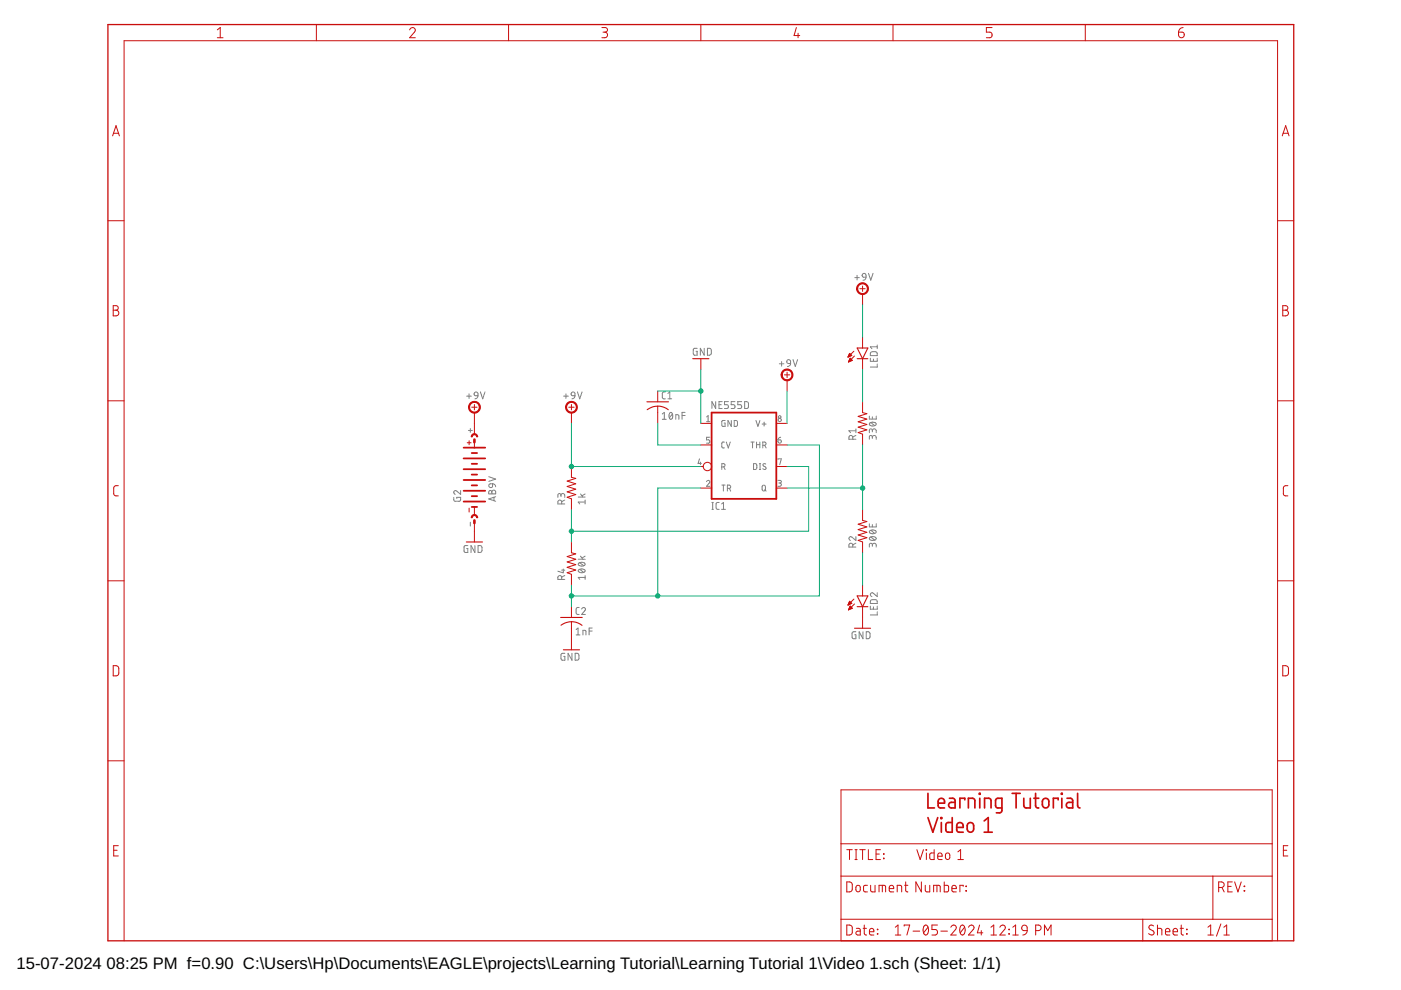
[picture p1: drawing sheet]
<svg xmlns="http://www.w3.org/2000/svg" width="297mm" height="210mm" viewBox="0 0 297 210" stroke-linecap="round" stroke-linejoin="round" font-family="sans-serif">
<defs><g id="words">
<g font-size="3.5">
<text x="3.5" y="205.4">15-07-2024</text>
<text x="22.6" y="205.4">08:25 PM f=0.90 C:\Users\Hp\Documents\EAGLE\projects\Learning Tutorial\Learning Tutorial 1\Video 1.sch (Sheet: 1/1)</text>
</g>
</g></defs>
<g fill="none" stroke="#808080" stroke-width=".21">
<path d="M181.2 58.9h1M181.7 58.4v1M182.9 58.1l.3-.1 .3 .1 .1 .7-.7-.1-.1-.3zM183.6 58.8l-.3 .5-.3 .1M184.1 58l.5 1.4 .5-1.4M147.8 73.9h-.6l-.2 .1v1l.2 .3h.6v-.8h-.2M149.3 73.9v1.4l-.8-1.4v1.4M150 73.9h.6l.2 .2v.8l-.2 .4h-.6zM165.2 77.1h1M165.7 76.6v1M166.9 76.4l.3-.2 .3 .2 .1 .7-.7-.1zM167.6 77.1l-.1 .3-.5 .3"/>
<path d="M168.1 76.2l.5 1.5 .5-1.5M184.5 75.9v.7h1.5v-.7M184.7 74.7l1.1-.1 .2 .2v.6h-1.5zM185.2 76.1v.5M186 77.2v.6h-1.5M186 73.1v.8M186 73.5h-1.5l.4 .4M99 84h.9M99.3 91.3h.8M99.4 83.5v1M99.7 90.8v.9M100.6 83.2l.3-.1 .3 .1 .1 .7-.7-.1-.1-.3z"/>
<path d="M101.3 83.9l-.1 .4-.5 .3M101.9 83.1l.4 1.5 .5-1.5M119.5 84h1M120 83.5v1M121.2 83.2l.3-.1 .3 .1 .1 .7-.7-.1-.1-.3zM121.9 83.9l-.1 .4-.5 .3M122.4 83.1l.5 1.5 .5-1.5M140.4 87.8l.4-.4v1.5M140.4 88.9h.8M141.1 83.1h-.5l-.2 .3 .1 1 .1 .1 .5 .1M141.6 84.6h.8M141.6 83.4l.4-.3v1.5"/>
<path d="M142 87.5h.1a.77 .77 0 0 1 .6 .6 .77 .77 0 0 1-.5 .8 .88 .88 0 0 1-.2-1.4zM142.6 87.8l-.7 .8M143.3 88.9v-1l.6 .2v.8M144.6 88.1h.6M145.2 87.4h-.6v1.5M148.3 97.3l-.3 1h.7M148.5 98v.5M149.8 88.4l.3-.3v1.3M149.8 89.4h.7M150.5 92.7h-.7v.6h.4a.36 .36 0 0 1 .3 .3 .36 .36 0 0 1-.3 .4h-.4M151.7 85.2v1.4l-.8-1.4v1.4M152.4 85.8h.5"/>
<path d="M153 99l.6-.2v-.4l-.6-.1v1.2M153.1 85.2h-.7v1.4h.7M153.5 99l.2 .5M153.6 93.7h-.4l-.2 .3 .1 .8 .5 .2M153.7 89.2l-.6 .1-.1 .8 .2 .3h.5v-.7h-.2M154 93.7l.4 1.3 .4-1.3M154.4 85.2h-.8v.6h.5a.41 .41 0 0 1 .3 .4 .41 .41 0 0 1-.3 .4h-.5M155 89.2v1.2l-.7-1.2v1.2M155.7 89.2h.4l.2 .2v.8l-.2 .2h-.4zM155.8 85.2h-.8v.6h.5a.41 .41 0 0 1 .3 .4 .41 .41 0 0 1-.3 .4h-.5M157.2 85.2h-.8v.6h.5a.41 .41 0 0 1 .4 .4 .41 .41 0 0 1-.4 .4h-.5M157.9 85.2h.5l.3 .2v1l-.3 .2h-.5z"/>
<path d="M159.2 93.7h.7M159.6 93.7v1.3M159.8 98.3h.4l.2 .2 .1 .7-.3 .3h-.4zM160.3 89.2l.4 1.2 .4-1.2M160.4 93.7v1.3M160.4 94.3h.7M161 98.3h.3M161 99.5h.3M161.1 93.7v1.3M161.1 98.3v1.2M161.6 89.9h.8M161.7 94.4l.6-.1v-.4l-.6-.2v1.3"/>
<path d="M162 89.5v.8M162.1 94.4l.3 .6M162.3 98.4l-.4-.1-.1 .3 .5 .4a.34 .34 0 0 1-.1 .6 .34 .34 0 0 1-.5-.2M165 93.3h.4a.36 .36 0 0 1 .3 .4 .36 .36 0 0 1-.4 .3 .36 .36 0 0 1-.3-.4zM165 97.4v-.1h.7l-.4 1.2M165.5 92.7l-.3 .1-.2 .5M180.8 93.1v-.4a.41 .41 0 0 0-.4-.4 .41 .41 0 0 0-.4 .4v.4h1.5M181.5 90.9v.8M181.5 92.3l-.7 .3M181.5 91.3h-1.5l.3 .4M184.3 88.2v.7h1.5v-.7M184.4 89.7a.79 .79 0 0 1 1.3 .3 .78 .78 0 0 1-.7 .4 .78 .78 0 0 1-.7-.6z"/>
<path d="M184.6 89.6l.8 .6M185 92.7a.41 .41 0 0 1 .4-.4 .41 .41 0 0 1 .4 .4v.4M185 93l-.1-.5-.3-.2-.3 .2v.6M185 91.3a.41 .41 0 0 1 .4-.4 .41 .41 0 0 1 .4 .4v.4M185 91.6l-.1-.5-.3-.2-.3 .2v.6M185 88.4v.5M96.2 105.5v.6l.2 .2h.9l.3-.2 .1-.6h-.8v.2M97.7 104v.8l-.8-.7a.4 .4 0 0 0-.7 .1 .4 .4 0 0 0 .3 .6M99.2 115.7h-.6l-.2 .2v.9l.2 .3h.6v-.8h-.3M99.7 110.7v.8M100.7 115.7v1.4l-.8-1.4v1.4M101.4 115.7h.5l.3 .2v.8l-.3 .4h-.5z"/>
<path d="M103.6 101.1l1.5 .5-1.5 .5M103.8 104.1l.2-.1 .3 .3a.4 .4 0 0 1 .4-.4 .4 .4 0 0 1 .4 .4v.4h-1.5zM103.8 102.7l.6-.1v.5a.41 .41 0 0 1-.6 .2 .41 .41 0 0 1 0-.6zM104.3 104.3v.4M104.4 102.6l.6 .2 .1 .4M104.7 105.4v.8M105.1 105.3l-1.5 .5 1.5 .5M118.9 105.1a.4 .4 0 0 1 .4-.5 .4 .4 0 0 1 .4 .5v.4M118.9 105.3v-.5l-.4-.2-.2 .2v.7M119.1 106.8v-.4a.4 .4 0 0 0-.4-.4 .4 .4 0 0 0-.4 .4v.4h1.4M119.7 106l-.6 .4M122.6 105.4h1.5"/>
<path d="M122.6 118.6h1.5M122.7 119.4a.91 .91 0 0 1 1.4 .2 .79 .79 0 0 1-.8 .4 .79 .79 0 0 1-.7-.5zM122.9 119.3l.8 .7M123.1 104.7l.5 .7M123.1 117.9l.5 .7M124.1 106.4h-1.5l.3 .4M124.1 106v.8M124.1 104.7l-.7 .4M124.1 117.9l-.7 .4M149.8 102.1a.34 .34 0 0 1 .5-.2 .34 .34 0 0 1 .1 .5l-.6 .7h.7M150.9 108h.4M150.9 106.5h.4"/>
<path d="M151.1 106.5v1.5M152.5 106.5l-.5 .1-.2 .2v1l.2 .2h.5M153 106.8l.4-.3v1.5M153 108h.8M153 102.8h.7M153.4 102.8v1.3M154.2 103.5l.7-.1v-.4l-.7-.2v1.3M154.6 103.5l.3 .6M161.7 102.9h.5l.1 .3-.1 .7-.2 .2-.4-.2zM162.1 103.8l.3 .3M165 101.9h.5l.2 .2-.2 .3h-.4M165.3 102.4l.4 .3-.1 .3-.6 .1"/>
<path d="M180.8 116v-.4a.41 .41 0 0 0-.4-.4 .41 .41 0 0 0-.4 .4v.4h1.5M181.5 113.8v.8l-.9-.7a.4 .4 0 0 0-.6 .1 .4 .4 0 0 0 .3 .6M181.5 115.2l-.7 .3M184.3 111.1v.6h1.5v-.6M184.4 114a.79 .79 0 0 1 1.3 .3 .92 .92 0 0 1-1.4-.1zM184.4 112.5a.93 .93 0 0 1 1.4 .3 .86 .86 0 0 1-1.5 0zM184.6 113.9l.8 .6M184.6 112.4l.8 .7M185 115.6a.41 .41 0 0 1 .4-.4 .41 .41 0 0 1 .4 .4v.4M185 115.8l-.1-.4-.3-.2-.3 .2v.6M185 111.2v.5M119.1 122.9v-.5a.4 .4 0 0 0-.4-.4 .4 .4 0 0 0-.4 .4v.5h1.4"/>
<path d="M119.1 120.9h.6M119.4 120.6v.9l-1.1-.4M119.7 122l-.6 .4M119.8 138.5h-.5l-.3 .2-.1 1 .2 .3h.7v-.8h-.3M121.3 138.5v1.5l-.9-1.5v1.5M121.9 138.5l.6 .1 .2 .2v.9l-.2 .3h-.6zM122.2 133.5l.4-.3v1.4M122.2 134.6h.8M122.6 120.9a.81 .81 0 0 1 .8-.3 .81 .81 0 0 1 .6 .6 .81 .81 0 0 1-.8 .3 .81 .81 0 0 1-.6-.6zM122.8 128.8h-.5l-.1 .3v1l.6 .2M122.9 120.7l.8 .6M123.3 129.1a.4 .4 0 0 1 .6-.3 .4 .4 0 0 1 .1 .7l-.7 .8h.8"/>
<path d="M123.6 134.6v-1l.6 .2v.8M124.1 122v.9M124.1 122.4h-1.5l.3 .5M124.9 133.8h.7M125.6 133.2h-.7v1.4M181.5 133.9h-.5l-.3 .3v.9l.1 .3h.7v-.8h-.3M183 133.9v1.5l-.8-1.5v1.5M183.7 133.9l.5 .1 .2 .2 .1 .8-.3 .4h-.5zM184.5 128.5v.7h1.5v-.7M184.7 127.3l1.1-.1 .2 .2v.6h-1.5zM185.2 128.7v.5M186 125.7v.8l-.8-.7a.39 .39 0 0 0-.6 .1 .39 .39 0 0 0 .3 .6"/>
<path d="M186 129.7v.7h-1.5"/>
<circle cx="165.3" cy="88.4" r=".28"/>
<circle cx="165.3" cy="89" r=".35"/>
</g>
<g fill="none" stroke="#c90d0c" stroke-width=".36">
<path d="M196.7 168.2v3.1h1.4M196.7 173.4l1.1 3 1-3M198.9 170.3h1.4a.71 .71 0 0 0-.5-1 .71 .71 0 0 0-.9 .6l.1 1.2 .2 .2h1.1M199.5 173.4h.2v.1h-.2zM199.6 174.4v2M201.3 169.2l.8 .1 .4 .3v1.7h-.8a.59 .59 0 0 1-.6-.6 .59 .59 0 0 1 .6-.6h.8M201.9 173.4v3h-1.2l-.2-.5 .1-1.3 .3-.2h1M202.8 175.4h1.4a.72 .72 0 0 0-.5-1 .72 .72 0 0 0-.9 .7l.1 1 .2 .3h1.1M204.6 169.6v-.4h-1.1v2.1M205.2 174.7a.7 .7 0 0 1 .8-.3 .7 .7 0 0 1 .4 .7 1.21 1.21 0 0 1-.2 1.2l-.7 .1-.3-.2-.1-.4zM205.3 171.3v-2.1l1 .1 .3 .2 .1 1.8M207.6 168.2h.2v.2h-.2z"/>
<path d="M207.7 169.2v2.1M208.7 176.4h1.7M208.7 174.1l.8-.7v3M208.7 171.3v-2.1l1.1 .1 .2 .2 .1 1.8M212.4 171.3h-1l-.2-.2-.1-1.3 .3-.5 1-.1v2.6l-.3 .5h-.9M214.6 168.2h1.7M215.4 168.2v3.1M217.1 169.2v1.7l.2 .3 .3 .1h.8v-2.1M219.2 169.2h1M219.6 168.2v2.7l.2 .3 .4 .1M221.1 169.5a.68 .68 0 0 1 .8-.2 .68 .68 0 0 1 .5 .6v.7a.69 .69 0 0 1-.7 .7 .69 .69 0 0 1-.7-.7zM224.3 169.6v-.4h-1v2.1"/>
<path d="M225 168.2h.2v.2h-.2zM225.1 169.2v2.1M226.2 169.2l.9 .1 .3 .3v1.7h-.7a.59 .59 0 0 1-.6-.6 .59 .59 0 0 1 .6-.6h.7M228.5 168.2v2.7l.2 .3 .3 .1"/>
</g>
<path d="M22.9 5.2h251.4v194.3h-251.4z" fill="none" stroke="#c90d0c" stroke-width=".28"/>
<g fill="none" stroke="#c90d0c" stroke-width=".21">
<path d="M46.1 6.3l.6-.5v2.2M46.1 8h1.2M67.1 5.2v3.4M86.8 6.3a.59 .59 0 0 1 .9-.4 .59 .59 0 0 1 .2 .9l-1.1 1.2h1.3M107.8 5.2v3.4M127.6 5.8h.7a.49 .49 0 0 1 .5 .5 .49 .49 0 0 1-.5 .5h-.5M128.2 6.8a.59 .59 0 0 1 .6 .6 .59 .59 0 0 1-.6 .6h-.6M148.6 5.2v3.4M168.8 5.8l-.4 1.7h1.2M169.2 7v1M189.3 5.2v3.4M210.3 5.8h-1.2v1h.7a.6 .6 0 0 1 .5 .6 .6 .6 0 0 1-.5 .6h-.7"/>
<path d="M230.1 5.2v3.4M249.9 6.8h.7a.61 .61 0 0 1 .5 .7 .61 .61 0 0 1-.7 .5 .61 .61 0 0 1-.5-.6zM250.8 5.8l-.6 .3-.3 .7M23.9 28.8l.7-2.2 .7 2.2M24 28.3h1.1M271.9 28.8l.7-2.2 .7 2.2M272 28.3h1.1M22.9 46.8h3.4M270.9 46.8h3.4M24 64.8h.6a.48 .48 0 0 1 .5 .5 .48 .48 0 0 1-.5 .5 .6 .6 0 0 1 .6 .6 .6 .6 0 0 1-.6 .6h-.6zM24 65.8h.6M148.6 76.1v2.2"/>
<path d="M166.3 79.5h1.1M166.9 78.9v1.2M179.8 75.6h.1M179.9 75.5h.3M179.9 75.4h.5M179.9 76.7h.1M179.9 75.3h.7M180 76.6h.2M180 75.2h.4M180 76.5h.5M180 75.1h.3M180 76.4h.7"/>
<path d="M180.1 75h.1M180.1 76.3h.5M180.1 74.9l.5 .5-.8 .3zM180.1 76.2h.4M180.2 76.1h.2M180.2 75.9l-.3 .9M180.2 75.9l.5 .5-.8 .4M180.2 76h.1M181 74.5l-1.2 1.2M181.2 75.5l-1.3 1.3M182.3 61.2h1.1M182.9 60.6v1.2"/>
<path d="M182.9 62.4v2.2M182.9 71.5v2.3M182.9 76.1v2.2M272 64.8h.6a.48 .48 0 0 1 .5 .5 .48 .48 0 0 1-.5 .5 .6 .6 0 0 1 .6 .6 .6 .6 0 0 1-.6 .6h-.6zM272 65.8h.6M22.9 85h3.4M99.1 93.9h.8M99.5 93.5v.8M100 86.3h1.2M100.6 85.8v1.1M100.6 87.5v4.6M100.6 93.8v1.1"/>
<path d="M120.6 86.3h1.1M121.2 98.9v2.3l.9 .2-1.9 .6 1.9 .6-1.9 .5 1.9 .6-1.9 .6 1.9 .6-1.9 .5 1 .4v2.3M121.2 85.8v1.1M121.2 87.5v2.3M139.4 82.9v2.3M139.4 86.1v3.7M148.6 98.9h.5M148.6 94.3h2.3M148.6 89.8h2.3M164.6 98.9h2.3M164.6 94.3h2.3M164.6 89.8h2.3"/>
<path d="M166.9 80.6v2.3M182.9 85.2v2.3l.9 .2-1.9 .6 1.9 .6-1.9 .5 1.9 .6-1.9 .6 1.9 .5-1.9 .6 1 .4v2.2M270.9 85h3.4M25.1 103h-.7l-.3 .5v1.3l.3 .3h.7M99.5 107.7v.9M100.6 107.5v1.7M100.6 110.3v4.6M121.2 114.9v2.3l.9 .2-1.9 .6 1.9 .6-1.9 .5 1.9 .6-1.9 .6 1.9 .6-1.9 .5 1 .4v2.3M148.6 103.5h2.3M164.6 103.5h2.3M182.9 108.1v2.2l.9 .3-1.9 .5 1.9 .6-1.9 .6 1.9 .6-1.9 .5 1.9 .6-1.9 .6 1 .3v2.3M273 103h-.6l-.3 .5 .1 1.4 .2 .2h.6"/>
<path d="M22.9 123.1h3.4M121.2 128.6v2.3M121.2 131.8v6M179.8 128.2h.1M179.9 128.1h.2M179.9 128h.5M179.9 129.3h.1M179.9 127.9h.7M180 129.2h.2M180 127.8h.5M180 129.1h.4M180 127.7h.4"/>
<path d="M180 129h.7M180.1 127.6h.2M180.1 128.9h.5M180.1 127.5h.1M180.1 128.8h.4M180.2 128.7h.2M180.2 128.5h.1M180.6 127.9l-.5-.4-.3 .8M180.6 127.9l-.8 .4M180.7 129l-.5-.5-.3 .8M180.7 129l-.8 .3M181 127l-1.2 1.3"/>
<path d="M181.2 128.1l-1.3 1.2M182.9 124.1v2.2M182.9 128.6v4.6M270.9 123.1h3.4M24 141.1a1.03 1.03 0 0 1 1.1 .3v1.7l-.3 .2h-.8zM272 141.1h.6l.5 .3v1.7a1.06 1.06 0 0 1-1.1 .2zM22.9 161.3h3.4M25.1 179.3h-1v2.2h1M178.3 167.5h91.4v32h-91.4zM178.3 178.9h91.4M270.9 161.3h3.4M273 179.3h-.9v2.2h.9"/>
<path d="M24.1 180.3h.7M26.3 199.5v-190.9h244.6v190.9M178.3 185.8h91.4M178.3 194.9h91.4M179.5 196.1l.8 .1 .4 .3v1.3l-.4 .4h-.8zM179.5 187h.8l.4 .4v1.3l-.2 .3-1 .1zM179.5 180.1h1.2M180.1 180.1v2.1M181.3 180.1h.4M181.3 182.2h.4M181.5 180.1v2.1M181.6 196.8h.5l.3 .3v1.1h-.5a.41 .41 0 0 1-.4-.4 .41 .41 0 0 1 .4-.4h.5"/>
<path d="M181.6 187.8l.3-.1 .4 .1 .1 .8a.47 .47 0 0 1-.5 .5 .47 .47 0 0 1-.4-.5zM182.3 180.1h1.2M182.9 180.1v2.1M183 196.8h.7M183.2 196.1v1.8l.1 .2 .4 .1M183.9 187.7h-.6l-.2 .3v.9l.2 .2h.6M184.1 180.1v2.1h.9M184.3 197.5h1a.49 .49 0 0 0-.4-.6 .49 .49 0 0 0-.6 .4l.1 .8 .9 .1M184.6 187.7v1.2l.4 .2h.5v-1.4M185.7 181.1h.7M186 197l.1 .1zM186 198l.1 .1z"/>
<path d="M186.4 189.1v-1.4l1.3 .1 .1 1.3M186.7 180.1h-1v2.1h1M187.1 187.7v1.4M187.3 181l.1 .1zM187.3 181.9l.1 .2zM188.5 188.4h1a.5 .5 0 0 0-.4-.7 .5 .5 0 0 0-.6 .5l.1 .8 .9 .1M189.8 198.2h1.2M189.8 196.6l.6-.5v2.1M190.2 189.1v-1.4l.9 .1 .1 1.3M191.7 196.4v-.3h1.2l-.6 2.1M191.8 187.7h.7M192 187v1.9l.5 .2"/>
<path d="M193.6 197.4h1.4M194.4 180.1l.7 2.1 .7-2.1M195.3 187v2.1l-1.1-2.1v2.1M196 196.3l.1-.1a.86 .86 0 0 1 .7 1.2v.3a.5 .5 0 0 1-.5 .5 .5 .5 0 0 1-.5-.5l-.1-.8zM196.2 187.7v1l.3 .4h.6v-1.4M196.3 180.1l.2 .2zM196.4 180.8v1.4M196.8 196.6l-1 1.2M198 189.1v-1.4l1.2 .1 .1 1.3M198.1 180.1v2.1h-.8l-.2-.2v-.9l.2-.2 .8-.1M198.6 187.7v1.4M198.8 196.1h-1.2v1h.7a.59 .59 0 0 1 .5 .6 .59 .59 0 0 1-.5 .5h-.7"/>
<path d="M198.8 181.5h.9a.49 .49 0 0 0-.3-.6 .49 .49 0 0 0-.6 .4l.1 .8 .8 .1M199.5 197.4h1.4M200.2 187v2.1h.7l.2-.2v-1l-.2-.2h-.7M200.6 181l.3-.2 .4 .2 .1 .8a.47 .47 0 0 1-.5 .4 .47 .47 0 0 1-.5-.4zM201.6 196.6a.58 .58 0 0 1 .8-.4 .58 .58 0 0 1 .2 .9l-1 1.1h1.2M201.8 188.4h1a.49 .49 0 0 0-.4-.7 .49 .49 0 0 0-.6 .5l.1 .8 .9 .1M203.1 182.2h1.2M203.1 180.6l.6-.5v2.1M203.7 196.3l.2-.1a.86 .86 0 0 1 .7 1.2v.3a.51 .51 0 0 1-.6 .5 .51 .51 0 0 1-.5-.5v-.8zM204.2 187.9v-.2h-.7v1.4M204.5 196.6l-.9 1.2M204.8 187.9l.1 .1z"/>
<path d="M204.8 188.8l.1 .1zM205.3 196.6a.58 .58 0 0 1 .9-.4 .58 .58 0 0 1 .1 .9l-1 1.1h1.2M207.7 196.1l-.5 1.7h1.2M208 197.3v.9M210.1 198.2h1.2M210.1 196.6l.6-.5v2.1M212 196.6a.58 .58 0 0 1 .8-.4 .58 .58 0 0 1 .2 .9l-1 1.1h1.1M213.9 198l.1 .1zM213.9 197l.1 .1zM214.7 198.2h1.2M214.7 196.6l.6-.5v2.1M216.8 196.3l.3-.1 .6 .1 .1 1-1-.1-.2-.4z"/>
<path d="M217.8 197.3l-.3 .7-.6 .2M219.6 197.3h.6a.59 .59 0 0 0 .5-.6 .59 .59 0 0 0-.5-.6h-.6v2.1M221.4 198.2v-2.1l.7 1.2 .7-1.2v2.1M242.3 194.9v4.6M244.6 196.3a.53 .53 0 0 0-.8-.1 .53 .53 0 0 0 0 .8l.7 .4a.53 .53 0 0 1 0 .8 .53 .53 0 0 1-.8-.1l-.2-.1M245.4 196.8h.6l.3 .3v1.1M245.4 196.1v2.1M247.1 197.5h.9a.49 .49 0 0 0-.3-.6 .49 .49 0 0 0-.6 .4l.1 .8 .8 .1M248.7 197.5h1a.5 .5 0 0 0-.4-.6 .5 .5 0 0 0-.6 .4l.1 .8 .9 .1M250.2 196.8h.7M250.4 196.1l.1 1.9 .4 .2M251.6 198l.1 .1z"/>
<path d="M251.6 197l.1 .1zM256.1 198.2h1.2M256.1 196.6l.6-.5v2.1M257.2 185.8v9.1M258.4 188.2h.6a.59 .59 0 0 0 .6-.6 .59 .59 0 0 0-.6-.6h-.6v2.1M258.8 195.9l-.9 2.6M259.1 188.2l.4 .9M259.5 198.2h1.1M259.5 196.6l.6-.5v2.1M260.3 187.9h.7M261.3 187h-1v2.1h1M261.8 187l.7 2.1 .7-2.1"/>
<path d="M263.8 187.9l.1 .1zM263.8 188.8l.1 .1zM272.1 180.3h.7"/>
<circle cx="150" cy="98.9" r=".89"/>
</g>
<g fill="none" stroke="#c90d0c" stroke-width=".38">
<path d="M98.3 94.9h4.6M98.3 99.5h4.6M98.3 97.2h4.6M100 98.3h1.2M100 96.1h1.2M150.9 87.5h13.7v18.3h-13.7zM98.3 106.3h4.6M98.3 104.1h4.6M98.3 101.8h4.6M100 107.5h1.2M100 105.2h1.2M100 102.9h1.2"/>
<path d="M100 100.6h1.2"/>
</g>
<g fill="none" stroke="#c90d0c" stroke-width=".23">
<path d="M146.9 76.1h3.4M181.7 73.8h2.3l-1.1 2.3zM181.7 76.1h2.3M137.2 85.2h4.5M139.4 86.1l1.4 .3 .9 .5M139.4 86.1l-.9 .1-1.3 .7M98.9 114.9h3.4M118.9 130.9h4.5M118.9 132.6a3.6 3.6 0 0 1 4.5 0M119.4 137.8h3.5M181.2 133.2h3.4M181.7 126.3h2.3l-1.1 2.3z"/>
<path d="M181.7 128.6h2.3"/>
</g>
<g fill="#c90d0c" stroke="#c90d0c" stroke-width=".21">
<path d="M100.1 92.1a.7 .7 0 0 1 .8-.1 .7 .7 0 0 1 .4 .6h-.3a.46 .46 0 0 0-.4-.4 .46 .46 0 0 0-.5 .4h-.2z" fill-rule="evenodd"/>
<path d="M100.1 109.3a.7 .7 0 0 1 .8-.2 .7 .7 0 0 1 .4 .7h-.3a.46 .46 0 0 0-.4-.5 .46 .46 0 0 0-.5 .5h-.2z" fill-rule="evenodd"/>
<path d="M182 60.3a1.26 1.26 0 0 1 2 .3 1.26 1.26 0 0 1-.8 1.8 1.26 1.26 0 0 1-1.6-1.2h.2a1.02 1.02 0 0 1 1.5-1 1.02 1.02 0 0 1 .2 1.7 1.02 1.02 0 0 1-1.6-.4l-.1-.3h-.2z" fill-rule="evenodd"/>
<path d="M99.7 85.4a1.26 1.26 0 0 1 2 .3 1.26 1.26 0 0 1-.8 1.8 1.26 1.26 0 0 1-1.6-1.2h.3a1.03 1.03 0 0 1 1.5-.8 1.03 1.03 0 0 1 .1 1.7 1.03 1.03 0 0 1-1.6-.6v-.3h-.3z" fill-rule="evenodd"/>
<path d="M120.3 85.4a1.25 1.25 0 0 1 1.9 .3 1.25 1.25 0 0 1-.7 1.8 1.25 1.25 0 0 1-1.6-1.2h.2a1.03 1.03 0 0 1 1.5-.9 1.03 1.03 0 0 1 .2 1.7 1.03 1.03 0 0 1-1.6-.5l-.1-.3h-.2z" fill-rule="evenodd"/>
<path d="M166 78.6a1.26 1.26 0 0 1 2 .3 1.26 1.26 0 0 1-.8 1.8 1.26 1.26 0 0 1-1.6-1.2h.2a1.03 1.03 0 0 1 1.5-1 1.03 1.03 0 0 1 .3 1.7 1.03 1.03 0 0 1-1.7-.4l-.1-.3h-.2z" fill-rule="evenodd"/>
</g>
<path d="M100.6 93.2v.6M100.6 110.3v.6" fill="none" stroke="#c90d0c" stroke-width=".55"/>
<g fill="none" stroke="#0dab76" stroke-width=".21">
<path d="M148.6 78.3v11.5M182.9 64.6v6.9M182.9 78.3v6.9M121.2 89.8v9.1h27.4M139.4 89.8v4.5h9.2M139.4 82.9h9.2M166.9 98.9h4.5v13.7h-50.2M166.9 94.3h6.8v32h-52.5M166.9 82.9v6.9M182.9 94.3v13.8M121.2 108.1v6.8M148.6 103.5h-9.2v22.8"/>
<path d="M166.9 103.5h16M182.9 117.2v6.9M121.2 124.1v4.5"/>
</g>
<g fill="#0dab76" stroke="#0dab76" stroke-width=".21">
<circle cx="182.9" cy="103.5" r=".47"/>
<circle cx="121.2" cy="112.6" r=".47"/>
<circle cx="121.2" cy="126.3" r=".47"/>
<circle cx="139.4" cy="126.3" r=".47"/>
<circle cx="121.2" cy="98.9" r=".47"/>
<circle cx="148.6" cy="82.9" r=".47"/>
</g>
<use href="#words"/>
</svg>
